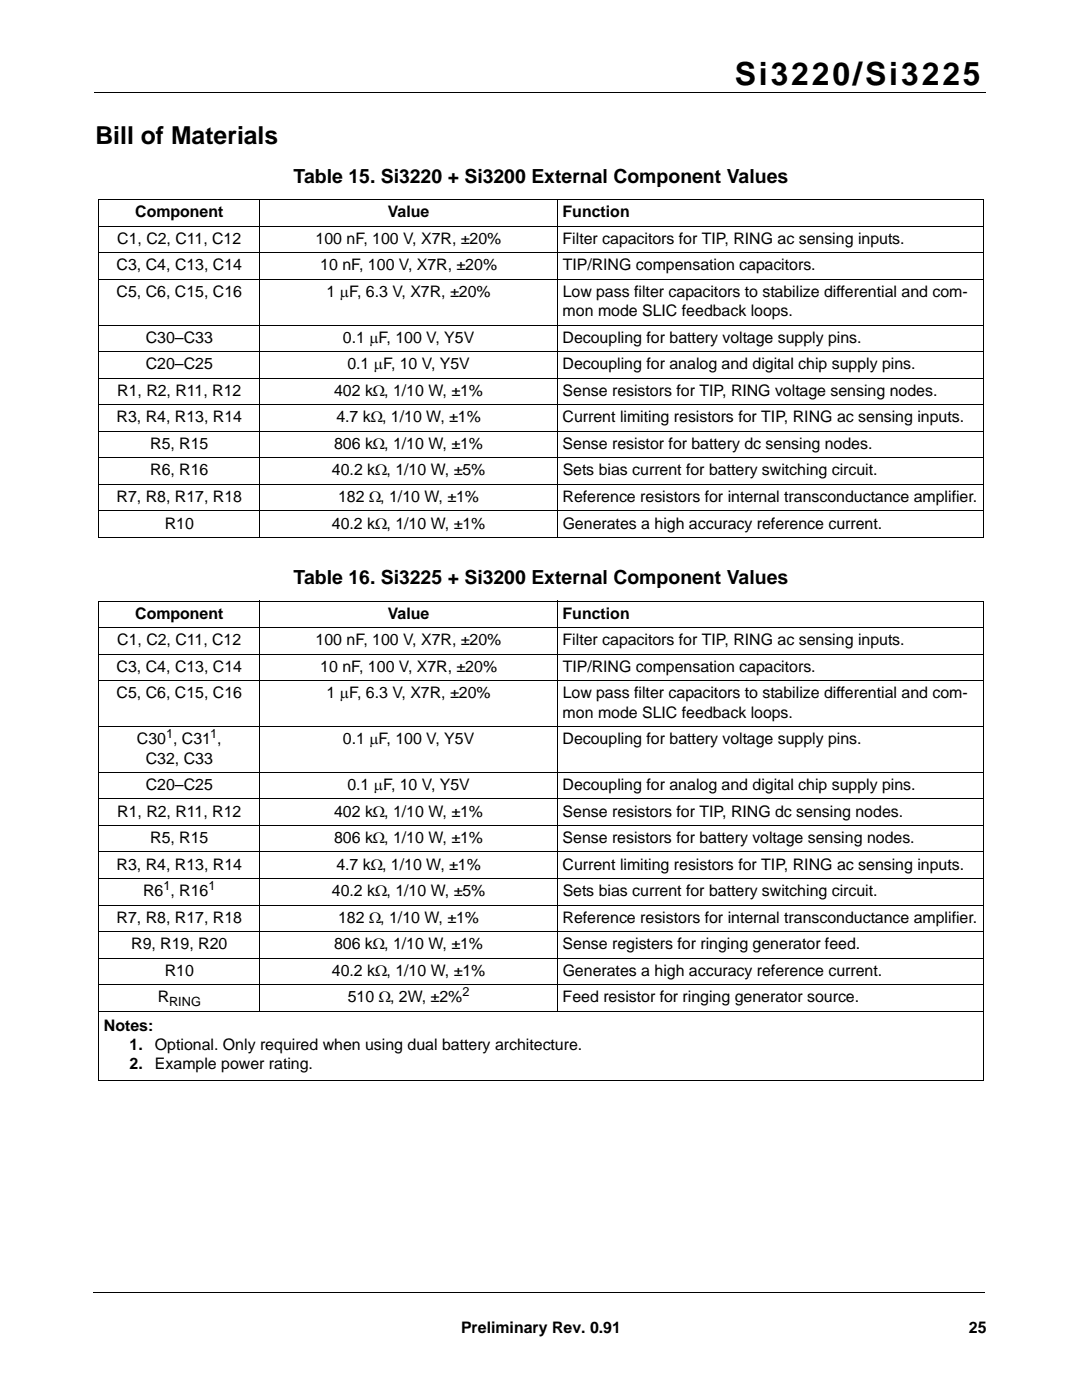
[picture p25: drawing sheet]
<svg xmlns="http://www.w3.org/2000/svg" width="216mm" height="279mm" viewBox="0 0 216 279" stroke-linecap="round" stroke-linejoin="round" font-family="sans-serif">
<defs><g id="words">
<text font-size="6.3" x="146.6" y="16.9">Si3220/Si3225</text>
<text font-size="4.9" x="19" y="28.7">Bill of Materials</text>
<g font-size="3.9">
<text x="58.6" y="36.4">Table 15. Si3220 + Si3200 External Component Values</text>
<text x="58.6" y="116.5">Table 16. Si3225 + Si3200 External Component Values</text>
</g>
<g font-size="3.2">
<text x="27" y="43.4">Component</text>
<text x="77.4" y="43.4">Value</text>
<text x="112.3" y="43.4">Function</text>
<text x="23.3" y="54">C3, C4, C13, C14</text>
<text x="23.4" y="48.7">C1, C2, C11, C12</text>
<text x="63" y="48.7">100 nF, 100 V, X7R, ±20%</text>
<text x="63.9" y="54">10 nF, 100 V, X7R, ±20%</text>
<text x="112.2" y="48.7">Filter capacitors for TIP, RING ac sensing inputs.</text>
<text x="112.3" y="54">TIP/RING compensation capacitors.</text>
<text x="23.3" y="59.3">C5, C6, C15, C16</text>
<text x="65.2" y="59.3">1 µF, 6.3 V, X7R, ±20%</text>
<text x="112.3" y="59.3">Low pass filter capacitors to stabilize differential and com-</text>
<text x="112.3" y="63.1">mon mode SLIC feedback loops.</text>
<text x="29.1" y="68.4">C30–C33</text>
<text x="68.4" y="68.4">0.1 µF, 100 V, Y5V</text>
<text x="112.3" y="68.4">Decoupling for battery voltage supply pins.</text>
<text x="29.1" y="73.7">C20–C25</text>
<text x="69.3" y="73.7">0.1 µF, 10 V, Y5V</text>
<text x="112.3" y="73.7">Decoupling for analog and digital chip supply pins.</text>
<text x="23.4" y="79">R1, R2, R11, R12</text>
<text x="66.7" y="79">402 kΩ, 1/10 W, ±1%</text>
<text x="112.3" y="79">Sense resistors for TIP, RING voltage sensing nodes.</text>
<text x="23.3" y="84.3">R3, R4, R13, R14</text>
<text x="30" y="89.6">R5, R15</text>
<text x="66.7" y="89.6">806 kΩ, 1/10 W, ±1%</text>
<text x="67.1" y="84.3">4.7 kΩ, 1/10 W, ±1%</text>
<text x="112.3" y="89.6">Sense resistor for battery dc sensing nodes.</text>
<text x="112.3" y="84.3">Current limiting resistors for TIP, RING ac sensing inputs.</text>
<text x="30" y="94.9">R6, R16</text>
<text x="66.2" y="94.9">40.2 kΩ, 1/10 W, ±5%</text>
<text x="112.3" y="94.9">Sets bias current for battery switching circuit.</text>
<text x="23.3" y="100.2">R7, R8, R17, R18</text>
<text x="67.5" y="100.2">182 Ω, 1/10 W, ±1%</text>
<text x="112.3" y="100.2">Reference resistors for internal transconductance amplifier.</text>
<text x="32.9" y="105.5">R10</text>
<text x="66.2" y="105.5">40.2 kΩ, 1/10 W, ±1%</text>
<text x="112.3" y="105.5">Generates a high accuracy reference current.</text>
<text x="27" y="123.5">Component</text>
<text x="77.4" y="123.5">Value</text>
<text x="112.3" y="123.5">Function</text>
<text x="23.4" y="128.8">C1, C2, C11, C12</text>
<text x="63" y="128.8">100 nF, 100 V, X7R, ±20%</text>
<text x="112.2" y="128.8">Filter capacitors for TIP, RING ac sensing inputs.</text>
<text x="23.3" y="134">C3, C4, C13, C14</text>
<text x="63.9" y="134">10 nF, 100 V, X7R, ±20%</text>
<text x="112.3" y="134">TIP/RING compensation capacitors.</text>
<text x="23.3" y="139.3">C5, C6, C15, C16</text>
<text x="65.2" y="139.3">1 µF, 6.3 V, X7R, ±20%</text>
<text x="112.3" y="143.2">mon mode SLIC feedback loops.</text>
<text x="112.3" y="139.3">Low pass filter capacitors to stabilize differential and com-</text>
<text x="27.3" y="148.5">C30 , C31 ,</text>
<text x="68.4" y="148.5">0.1 µF, 100 V, Y5V</text>
<text x="112.3" y="148.5">Decoupling for battery voltage supply pins.</text>
<text x="29.1" y="152.4">C32, C33</text>
<text x="29.1" y="157.7">C20–C25</text>
<text x="69.3" y="157.7">0.1 µF, 10 V, Y5V</text>
<text x="112.3" y="157.7">Decoupling for analog and digital chip supply pins.</text>
<text x="23.4" y="163">R1, R2, R11, R12</text>
<text x="66.7" y="163">402 kΩ, 1/10 W, ±1%</text>
<text x="112.3" y="163">Sense resistors for TIP, RING dc sensing nodes.</text>
<text x="23.3" y="173.6">R3, R4, R13, R14</text>
<text x="30" y="168.3">R5, R15</text>
<text x="66.7" y="168.3">806 kΩ, 1/10 W, ±1%</text>
<text x="67.1" y="173.6">4.7 kΩ, 1/10 W, ±1%</text>
<text x="112.3" y="168.3">Sense resistors for battery voltage sensing nodes.</text>
<text x="112.3" y="173.6">Current limiting resistors for TIP, RING ac sensing inputs.</text>
<text x="28.6" y="178.9">R6 , R16</text>
<text x="66.2" y="178.9">40.2 kΩ, 1/10 W, ±5%</text>
<text x="112.3" y="178.9">Sets bias current for battery switching circuit.</text>
<text x="23.3" y="184.2">R7, R8, R17, R18</text>
<text x="67.5" y="184.2">182 Ω, 1/10 W, ±1%</text>
<text x="112.3" y="184.2">Reference resistors for internal transconductance amplifier.</text>
<text x="26.2" y="189.4">R9, R19, R20</text>
<text x="66.7" y="189.4">806 kΩ, 1/10 W, ±1%</text>
<text x="112.3" y="189.4">Sense registers for ringing generator feed.</text>
<text x="32.9" y="194.7">R10</text>
<text x="66.2" y="194.7">40.2 kΩ, 1/10 W, ±1%</text>
<text x="112.3" y="194.7">Generates a high accuracy reference current.</text>
<text x="31.5" y="200">R</text>
<text x="69.4" y="200">510 Ω, 2W, ±2%</text>
<text x="112.3" y="200">Feed resistor for ringing generator source.</text>
<text x="20.7" y="205.7">Notes:</text>
<text x="25.8" y="209.5">1.</text>
<text x="30.9" y="209.5">Optional. Only required when using dual battery architecture.</text>
<text x="25.8" y="213.4">2.</text>
<text x="30.9" y="213.4">Example power rating.</text>
<text x="92" y="266">Preliminary Rev. 0.91</text>
<text x="193.3" y="266">25</text>
</g>
<g font-size="2.5">
<text x="33.1" y="147.3">1</text>
<text x="42" y="147.3">1</text>
<text x="32.6" y="177.6">1</text>
<text x="41.6" y="177.6">1</text>
<text x="33.8" y="200.8">RING</text>
<text x="92.3" y="198.8">2</text>
</g>
</g></defs>
<path d="M18.8 18.4h177.8M18.6 257.9h177.8" fill="none" stroke="#000" stroke-width=".2"/>
<path d="M19.1 259.4h38.1v14.5h-38.1z" fill="#fff"/>
<g fill="none" stroke="#000" stroke-width=".2">
<path d="M19.6 39.9h176.7M19.7 39.9v67.2M51.9 39.8v67.5M111.2 39.8v67.5M196.2 39.9v67.2M19.6 45.1h176.7M19.6 50.4h176.7M19.6 55.7h176.7M19.6 64.9h176.7M19.6 70.2h176.7M19.6 75.5h176.7M19.6 80.8h176.7"/>
<path d="M19.6 86.1h176.7M19.6 91.4h176.7M19.6 96.7h176.7M19.6 102h176.7M19.6 107.3h176.7M19.6 120h176.7M51.9 119.8v82M111.2 119.8v82M19.6 125.2h176.7M19.6 130.5h176.7M19.6 135.8h176.7M19.7 120v95.5"/>
<path d="M196.2 120v95.5M19.6 145h176.7M19.6 154.2h176.7M19.6 159.4h176.7M19.6 164.7h176.7M19.6 170h176.7M19.6 175.3h176.7M19.6 180.6h176.7M19.6 185.9h176.7M19.6 191.2h176.7M19.6 196.5h176.7M19.6 201.8h176.7"/>
<path d="M19.6 215.5h176.7"/>
</g>
<use href="#words"/>
</svg>
